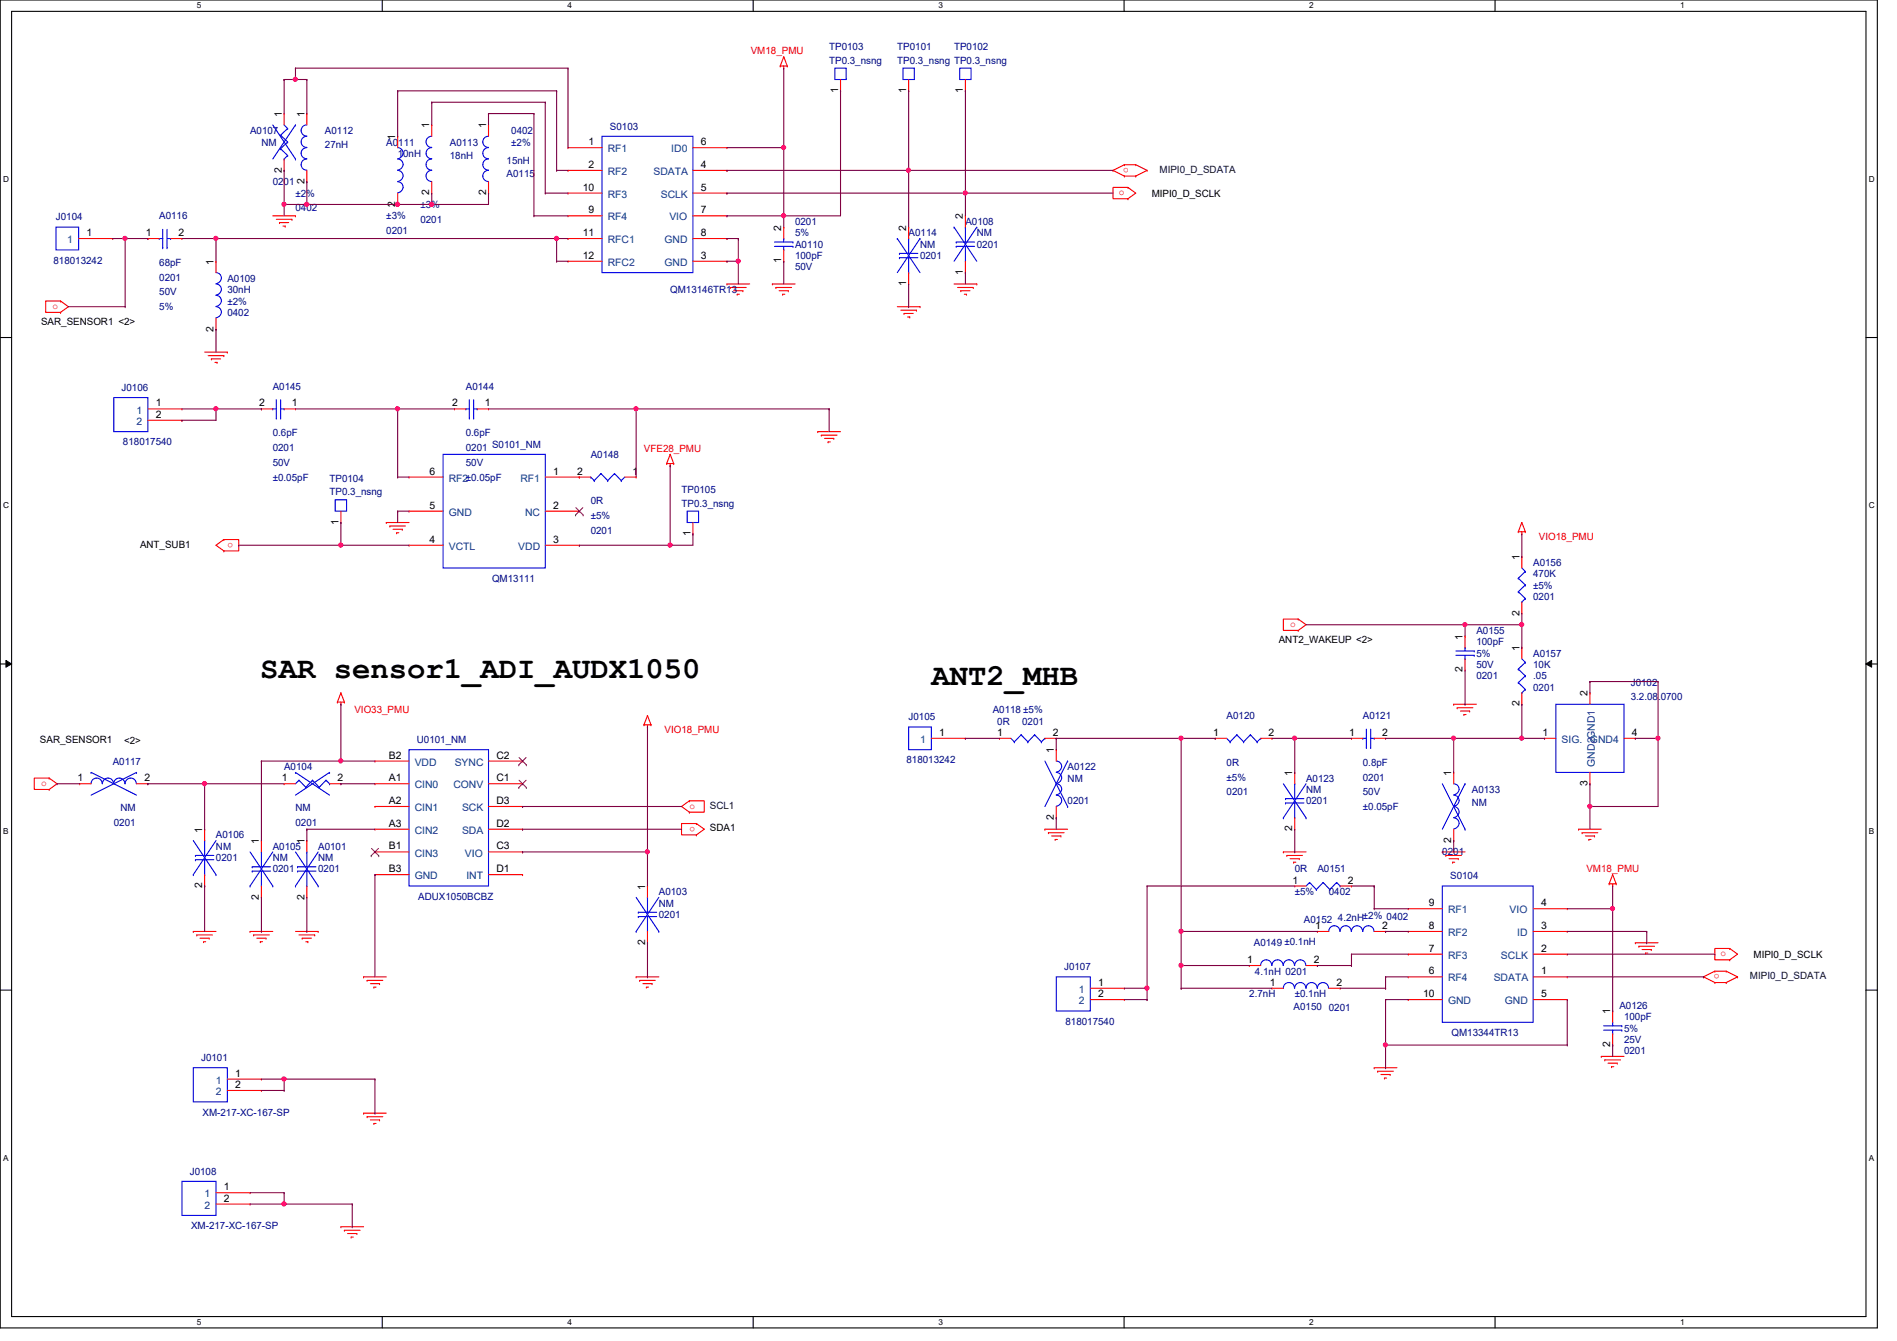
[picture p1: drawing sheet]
<svg xmlns="http://www.w3.org/2000/svg" width="297mm" height="210mm" viewBox="0 0 297 210" stroke-linecap="round" stroke-linejoin="round" font-family="sans-serif">
<defs><g id="words">
<g font-size="4.8">
<text x="40.8" y="106.1">SAR sensor1_ADI_AUDX1050</text>
<text x="145.8" y="107.1">ANT2_MHB</text>
</g>
<g font-size="1.6" fill="#f00">
<text x="117.6" y="8.4">VM18_PMU</text>
<text x="176.8" y="26.2" transform="rotate(180 176.8 26.2)">o</text>
<text x="175.2" y="30.6">o</text>
<text x="8.2" y="48.3">o</text>
<text x="100.8" y="70.8">VFE28_PMU</text>
<text x="36.5" y="84.9" transform="rotate(180 36.5 84.9)">o</text>
<text x="241" y="84.5">VIO18_PMU</text>
<text x="202" y="98.1">o</text>
<text x="55.5" y="111.7">VIO33_PMU</text>
<text x="104.1" y="114.7">VIO18_PMU</text>
<text x="6.4" y="123">o</text>
<text x="107.9" y="126.6">o</text>
<text x="108.8" y="129.4" transform="rotate(180 108.8 129.4)">o</text>
<text x="248.4" y="136.6">VM18_PMU</text>
<text x="269.4" y="149.7">o</text>
<text x="269.2" y="152.5" transform="rotate(180 269.2 152.5)">o</text>
</g>
<g font-size="1.6" fill="#000080">
<text x="129.8" y="7.8">TP0103</text>
<text x="129.8" y="10">TP0.3_nsng</text>
<text x="140.5" y="7.8">TP0101</text>
<text x="140.5" y="10">TP0.3_nsng TP0.3_nsng</text>
<text x="149.4" y="7.8">TP0102</text>
<text x="39.2" y="21">A0107</text>
<text x="40.9" y="22.8">NM</text>
<text x="50.9" y="21">A0112</text>
<text x="50.9" y="23.1">27nH</text>
<text x="60.5" y="22.8">A0111</text>
<text x="70.4" y="22.8">A0113</text>
<text x="80" y="22.8">±2%</text>
<text x="80" y="21">0402</text>
<text x="95.5" y="20.3">S0103</text>
<text x="42.7" y="29">0201</text>
<text x="62.3" y="24.6">10nH</text>
<text x="70.4" y="24.9">18nH</text>
<text x="79.3" y="27.8">A0115</text>
<text x="79.3" y="25.6">15nH</text>
<text x="8.8" y="34.5">J0104</text>
<text x="24.9" y="34.3">A0116</text>
<text x="46.3" y="30.8">±2%</text>
<text x="46.3" y="33.1">0402</text>
<text x="60.5" y="34.3">±3%</text>
<text x="65.8" y="32.6">±3%</text>
<text x="65.8" y="34.9">0201</text>
<text x="124.5" y="35.2">0201</text>
<text x="151.2" y="35.2">A0108</text>
<text x="8.4" y="41.3">818013242</text>
<text x="24.9" y="41.6">68pF</text>
<text x="60.5" y="36.7">0201</text>
<text x="124.5" y="38.8">A0110</text>
<text x="124.5" y="40.6">100pF</text>
<text x="124.5" y="37">5%</text>
<text x="142.3" y="37">A0114</text>
<text x="144.1" y="38.8">NM</text>
<text x="144.1" y="40.6">0201</text>
<text x="152.9" y="37">NM</text>
<text x="152.9" y="38.8">0201</text>
<text x="24.9" y="43.9">0201</text>
<text x="24.9" y="46.2">50V</text>
<text x="35.6" y="44.1">A0109</text>
<text x="35.6" y="45.9">30nH</text>
<text x="35.6" y="47.7">±2%</text>
<text x="104.9" y="45.9">QM13146TR13</text>
<text x="124.5" y="42.3">50V</text>
<text x="24.9" y="48.6">5%</text>
<text x="35.6" y="49.4">0402</text>
<text x="19" y="61.2">J0106</text>
<text x="42.7" y="61">A0145</text>
<text x="72.9" y="61">A0144</text>
<text x="19.3" y="69.7">818017540</text>
<text x="42.7" y="68.3">0.6pF</text>
<text x="42.7" y="70.6">0201</text>
<text x="72.9" y="68.3">0.6pF</text>
<text x="72.9" y="70.6">0201</text>
<text x="77" y="70.1">S0101_NM</text>
<text x="92.5" y="71.7">A0148</text>
<text x="42.7" y="72.9">50V</text>
<text x="42.7" y="75.2">±0.05pF</text>
<text x="51.6" y="75.4">TP0104</text>
<text x="51.6" y="77.6">TP0.3_nsng</text>
<text x="72.9" y="72.9">50V</text>
<text x="106.7" y="77.2">TP0105</text>
<text x="92.5" y="79">0R</text>
<text x="92.5" y="81.3">±5%</text>
<text x="92.5" y="83.6">0201</text>
<text x="106.7" y="79.3">TP0.3_nsng</text>
<text x="240.1" y="88.6">A0156</text>
<text x="77" y="91.1">QM13111</text>
<text x="240.1" y="90.3">470K</text>
<text x="240.1" y="92.1">±5%</text>
<text x="240.1" y="93.9">0201</text>
<text x="231.2" y="99.2">A0155</text>
<text x="231.2" y="101">100pF</text>
<text x="231.2" y="106.3">0201</text>
<text x="231.2" y="104.6">50V</text>
<text x="231.2" y="102.8">5%</text>
<text x="240.1" y="102.8">A0157</text>
<text x="240.1" y="104.6">10K</text>
<text x="240.1" y="106.3">.05</text>
<text x="255.4" y="107.4">J0102</text>
<text x="142.3" y="112.7">J0105</text>
<text x="155.4" y="111.7">A0118 ±5%</text>
<text x="156.2" y="113.5">0R</text>
<text x="160.1" y="113.5">0201</text>
<text x="192.1" y="112.6">A0120</text>
<text x="213.4" y="112.6">A0121</text>
<text x="240.1" y="108.1">0201</text>
<text x="255.4" y="109.6">3.2.08.0700</text>
<text x="17.6" y="119.7">A0117</text>
<text x="65.3" y="116.3">U0101_NM</text>
<text x="141.9" y="119.5">818013242</text>
<text x="192.1" y="119.8">0R</text>
<text x="213.4" y="119.8">0.8pF</text>
<text x="44.5" y="120.6">A0104</text>
<text x="167.2" y="120.6">A0122</text>
<text x="167.2" y="122.3">NM</text>
<text x="167.2" y="125.9">0201</text>
<text x="192.1" y="122.2">±5%</text>
<text x="192.1" y="124.5">0201</text>
<text x="204.5" y="122.3">A0123</text>
<text x="204.5" y="124.1">NM</text>
<text x="204.5" y="125.9">0201</text>
<text x="213.4" y="122.2">0201</text>
<text x="213.4" y="124.5">50V</text>
<text x="230.5" y="124.1">A0133</text>
<text x="17.8" y="129.3">0201</text>
<text x="18.9" y="127">NM</text>
<text x="33.8" y="131.2">A0106</text>
<text x="46.3" y="127">NM</text>
<text x="46.3" y="129.3">0201</text>
<text x="213.4" y="126.8">±0.05pF</text>
<text x="230.5" y="126.2">NM</text>
<text x="33.8" y="133">NM</text>
<text x="33.8" y="134.8">0201</text>
<text x="42.7" y="133">A0105</text>
<text x="42.7" y="134.8">NM</text>
<text x="42.7" y="136.6">0201</text>
<text x="49.8" y="133">A0101</text>
<text x="49.8" y="134.8">NM</text>
<text x="49.8" y="136.6">0201</text>
<text x="202.7" y="136.6">0R</text>
<text x="206.3" y="136.6">A0151</text>
<text x="225.8" y="133.9">0201</text>
<text x="227.1" y="137.6">S0104</text>
<text x="65.5" y="140.8">ADUX1050BCBZ</text>
<text x="103.2" y="140.1">A0103</text>
<text x="103.2" y="141.9">NM</text>
<text x="103.2" y="143.7">0201</text>
<text x="202.7" y="140.1">±5%</text>
<text x="208.1" y="140.1">0402</text>
<text x="196.3" y="148.1">A0149 ±0.1nH</text>
<text x="204.2" y="144.4">A0152</text>
<text x="209.5" y="144.2">4.2nH±2% 0402</text>
<text x="166.6" y="151.8">J0107</text>
<text x="196.5" y="152.6">4.1nH 0201</text>
<text x="166.8" y="160.4">818017540</text>
<text x="195.6" y="156.1">2.7nH</text>
<text x="202.6" y="158.1">A0150</text>
<text x="202.7" y="156.1">±0.1nH</text>
<text x="208.1" y="158.2">0201</text>
<text x="253.6" y="157.9">A0126</text>
<text x="254.3" y="159.7">100pF</text>
<text x="254.3" y="161.5">5%</text>
<text x="31.5" y="166.1">J0101</text>
<text x="227.3" y="162.2">QM13344TR13</text>
<text x="254.3" y="165">0201</text>
<text x="254.3" y="163.2">25V</text>
<text x="31.7" y="174.6">XM-217-XC-167-SP</text>
<text x="29.7" y="183.9">J0108</text>
<text x="29.9" y="192.4">XM-217-XC-167-SP</text>
</g>
<g font-size="1.6">
<text x="131.2" y="14.6" transform="rotate(-90 131.2 14.6)">1</text>
<text x="141.9" y="14.6" transform="rotate(-90 141.9 14.6)">1</text>
<text x="150.8" y="14.6" transform="rotate(-90 150.8 14.6)">1</text>
<text x="44.1" y="18.3" transform="rotate(-90 44.1 18.3)">1</text>
<text x="47.7" y="18.3" transform="rotate(-90 47.7 18.3)">1</text>
<text x="61.9" y="21.9" transform="rotate(-90 61.9 21.9)">1</text>
<text x="67.2" y="20.1" transform="rotate(-90 67.2 20.1)">1</text>
<text x="76.1" y="20.1" transform="rotate(-90 76.1 20.1)">1</text>
<text x="92.2" y="22.7">1</text>
<text x="109.7" y="22.7">6</text>
<text x="44.1" y="27" transform="rotate(-90 44.1 27)">2</text>
<text x="47.7" y="28.8" transform="rotate(-90 47.7 28.8)">2</text>
<text x="91.3" y="29.8">10</text>
<text x="92.2" y="26.3">2</text>
<text x="109.7" y="26.3">4</text>
<text x="109.7" y="29.8">5</text>
<text x="61.9" y="32.3" transform="rotate(-90 61.9 32.3)">2</text>
<text x="67.2" y="30.6" transform="rotate(-90 67.2 30.6)">2</text>
<text x="76.1" y="30.6" transform="rotate(-90 76.1 30.6)">2</text>
<text x="92.2" y="33.4">9</text>
<text x="109.7" y="33.4">7</text>
<text x="150.8" y="34.3" transform="rotate(-90 150.8 34.3)">2</text>
<text x="180.3" y="30.8">MIPI0_D_SCLK</text>
<text x="13.5" y="37">1</text>
<text x="22.8" y="37">1</text>
<text x="27.9" y="37">2</text>
<text x="33.4" y="41.4" transform="rotate(-90 33.4 41.4)">1</text>
<text x="91.3" y="37">11</text>
<text x="91.3" y="40.5">12</text>
<text x="109.7" y="40.5">3</text>
<text x="109.7" y="37">8</text>
<text x="122.3" y="41.2" transform="rotate(-90 122.3 41.2)">1</text>
<text x="122.3" y="36.1" transform="rotate(-90 122.3 36.1)">2</text>
<text x="141.9" y="36.1" transform="rotate(-90 141.9 36.1)">2</text>
<text x="141.9" y="44.8" transform="rotate(-90 141.9 44.8)">1</text>
<text x="150.8" y="43" transform="rotate(-90 150.8 43)">1</text>
<text x="6.4" y="50.9">SAR_SENSOR1 &lt;2&gt;</text>
<text x="33.4" y="51.9" transform="rotate(-90 33.4 51.9)">2</text>
<text x="24.4" y="63.6">1</text>
<text x="24.4" y="65.4">2</text>
<text x="40.6" y="63.6">2</text>
<text x="45.7" y="63.6">1</text>
<text x="70.8" y="63.6">2</text>
<text x="75.9" y="63.6">1</text>
<text x="67.3" y="74.3">6</text>
<text x="86.6" y="74.3">1</text>
<text x="90.4" y="74.3">2</text>
<text x="99.1" y="74.3">1</text>
<text x="53" y="82.1" transform="rotate(-90 53 82.1)">1</text>
<text x="67.3" y="79.6">5</text>
<text x="86.6" y="79.6">2</text>
<text x="108.1" y="83.9" transform="rotate(-90 108.1 83.9)">1</text>
<text x="21.9" y="85.7">ANT_SUB1</text>
<text x="67.3" y="85">4</text>
<text x="86.6" y="85">3</text>
<text x="237.9" y="87.7" transform="rotate(-90 237.9 87.7)">1</text>
<text x="200.2" y="100.7">ANT2_WAKEUP &lt;2&gt;</text>
<text x="229" y="100.1" transform="rotate(-90 229 100.1)">1</text>
<text x="237.9" y="101.9" transform="rotate(-90 237.9 101.9)">1</text>
<text x="237.9" y="96.4" transform="rotate(-90 237.9 96.4)">2</text>
<text x="229" y="105.2" transform="rotate(-90 229 105.2)">2</text>
<text x="237.9" y="110.6" transform="rotate(-90 237.9 110.6)">2</text>
<text x="248.6" y="109" transform="rotate(-90 248.6 109)">2</text>
<text x="6.3" y="116.3">SAR_SENSOR1</text>
<text x="19.4" y="116.5">&lt;2&gt;</text>
<text x="60.9" y="118.7">B2</text>
<text x="77.7" y="118.7">C2</text>
<text x="147.1" y="115.2">1</text>
<text x="156.2" y="115.2">1</text>
<text x="164.8" y="115.2">2</text>
<text x="165" y="117.9" transform="rotate(-90 165 117.9)">1</text>
<text x="189.9" y="115.2">1</text>
<text x="198.6" y="115.2">2</text>
<text x="211.3" y="115.2">1</text>
<text x="216.4" y="115.2">2</text>
<text x="241.5" y="115.2">1</text>
<text x="255.5" y="115.2">4</text>
<text x="12.1" y="122.3">1</text>
<text x="22.6" y="122.3">2</text>
<text x="44.2" y="122.3">1</text>
<text x="52.8" y="122.3">2</text>
<text x="60.9" y="122.3">A1</text>
<text x="60.9" y="125.9">A2</text>
<text x="77.7" y="122.3">C1</text>
<text x="77.7" y="125.9">D3</text>
<text x="202.4" y="121.5" transform="rotate(-90 202.4 121.5)">1</text>
<text x="227.2" y="121.5" transform="rotate(-90 227.2 121.5)">1</text>
<text x="248.6" y="123" transform="rotate(-90 248.6 123)">3</text>
<text x="31.7" y="130.3" transform="rotate(-90 31.7 130.3)">1</text>
<text x="60.9" y="129.4">A3</text>
<text x="77.7" y="129.4">D2</text>
<text x="111.2" y="130">SDA1</text>
<text x="165" y="128.4" transform="rotate(-90 165 128.4)">2</text>
<text x="202.4" y="130.1" transform="rotate(-90 202.4 130.1)">2</text>
<text x="227.2" y="131.9" transform="rotate(-90 227.2 131.9)">2</text>
<text x="40.6" y="132.1" transform="rotate(-90 40.6 132.1)">1</text>
<text x="47.7" y="132.1" transform="rotate(-90 47.7 132.1)">1</text>
<text x="60.9" y="133">B1</text>
<text x="60.9" y="136.5">B3</text>
<text x="77.7" y="133">C3</text>
<text x="77.7" y="136.5">D1</text>
<text x="31.7" y="139" transform="rotate(-90 31.7 139)">2</text>
<text x="40.6" y="140.8" transform="rotate(-90 40.6 140.8)">2</text>
<text x="47.7" y="140.8" transform="rotate(-90 47.7 140.8)">2</text>
<text x="101" y="139.2" transform="rotate(-90 101 139.2)">1</text>
<text x="202.4" y="138.3">1</text>
<text x="211.1" y="138.3">2</text>
<text x="223.7" y="141.9">9</text>
<text x="241.3" y="141.9">4</text>
<text x="101" y="147.9" transform="rotate(-90 101 147.9)">2</text>
<text x="205.9" y="145.4">1</text>
<text x="216.4" y="145.4">2</text>
<text x="223.7" y="149">7</text>
<text x="223.7" y="145.4">8</text>
<text x="241.3" y="149">2</text>
<text x="241.3" y="145.4">3</text>
<text x="274.6" y="149.9">MIPI0_D_SCLK</text>
<text x="172" y="154.3">1</text>
<text x="195.3" y="150.7">1</text>
<text x="198.8" y="154.3">1</text>
<text x="205.7" y="150.7">2</text>
<text x="209.3" y="154.3">2</text>
<text x="223.7" y="152.5">6</text>
<text x="241.3" y="152.5">1</text>
<text x="172" y="156.1">2</text>
<text x="222.8" y="156.1">10</text>
<text x="241.3" y="156.1">5</text>
<text x="252.1" y="158.8" transform="rotate(-90 252.1 158.8)">1</text>
<text x="252.1" y="163.9" transform="rotate(-90 252.1 163.9)">2</text>
<text x="36.8" y="168.5">1</text>
<text x="36.8" y="170.3">2</text>
<text x="35" y="186.3">1</text>
<text x="35" y="188.1">2</text>
</g>
<g font-size="1.6" fill="#004080">
<text x="95.2" y="23.8">RF1</text>
<text x="105.1" y="23.8">ID0</text>
<text x="95.2" y="27.4">RF2</text>
<text x="102.3" y="27.4">SDATA</text>
<text x="95.2" y="30.9">RF3</text>
<text x="95.2" y="34.5">RF4</text>
<text x="103.5" y="30.9">SCLK</text>
<text x="104.8" y="34.5">VIO</text>
<text x="10.5" y="38.1">1</text>
<text x="95.2" y="38.1">RFC1</text>
<text x="95.2" y="41.6">RFC2</text>
<text x="104.1" y="41.6">GND</text>
<text x="104.1" y="38.1">GND</text>
<text x="21.4" y="64.7">1</text>
<text x="21.4" y="66.5">2</text>
<text x="70.3" y="75.4">RF2±0.05pF</text>
<text x="81.5" y="75.4">RF1</text>
<text x="70.3" y="80.7">GND</text>
<text x="82.2" y="80.7">NC</text>
<text x="70.3" y="86.1">VCTL</text>
<text x="81.1" y="86.1">VDD</text>
<text x="64.9" y="119.8">VDD</text>
<text x="71.2" y="119.8">SYNC</text>
<text x="144.1" y="116.3">1</text>
<text x="244.5" y="116.3">SIG.</text>
<text x="249" y="116.3">GND4</text>
<text x="64.9" y="123.4">CIN0</text>
<text x="71" y="123.4">CONV</text>
<text x="249.7" y="120" transform="rotate(-90 249.7 120)">GND2GND1</text>
<text x="64.9" y="127">CIN1</text>
<text x="64.9" y="130.5">CIN2</text>
<text x="72.3" y="130.5">SDA</text>
<text x="72.3" y="127">SCK</text>
<text x="64.9" y="134.1">CIN3</text>
<text x="64.9" y="137.6">GND</text>
<text x="72.8" y="134.1">VIO</text>
<text x="73" y="137.6">INT</text>
<text x="226.7" y="143">RF1</text>
<text x="236.4" y="143">VIO</text>
<text x="226.7" y="146.5">RF2</text>
<text x="237.6" y="146.5">ID</text>
<text x="168.9" y="155.4">1</text>
<text x="226.7" y="153.6">RF4</text>
<text x="226.7" y="150.1">RF3</text>
<text x="233.9" y="153.6">SDATA</text>
<text x="235" y="150.1">SCLK</text>
<text x="168.9" y="157.2">2</text>
<text x="226.7" y="157.2">GND</text>
<text x="235.6" y="157.2">GND</text>
<text x="33.8" y="169.6">1</text>
<text x="33.8" y="171.4">2</text>
<text x="32" y="187.4">1</text>
<text x="32" y="189.2">2</text>
</g>
<g font-size="1.6" fill="#000040">
<text x="181.6" y="27.1">MIPI0_D_SDATA</text>
<text x="111.2" y="126.6">SCL1</text>
<text x="274" y="153.3">MIPI0_D_SDATA</text>
</g>
<g font-size="1.3">
<text x="30.8" y="1.3">5</text>
<text x="88.9" y="1.3">4</text>
<text x="146.9" y="1.3">3</text>
<text x="205" y="1.3">2</text>
<text x="263.1" y="1.3">1</text>
<text x=".5" y="28.4">D</text>
<text x="292.6" y="28.4">D</text>
<text x=".5" y="79.5">C</text>
<text x="292.6" y="79.5">C</text>
<text x=".5" y="130.6">B</text>
<text x="292.6" y="130.6">B</text>
<text x=".5" y="181.7">A</text>
<text x="292.6" y="181.7">A</text>
<text x="30.8" y="207.4">5</text>
<text x="88.9" y="207.4">4</text>
<text x="146.9" y="207.4">3</text>
<text x="205" y="207.4">2</text>
<text x="263.1" y="207.4">1</text>
</g>
</g></defs>
<path d="M0 0h294v207.9h-294zM1.8 1.8h290.4v204.3h-290.4z" fill="none" stroke="#000" stroke-width=".17"/>
<g fill="#fff">
<path d="M30.8 .2h.7v1.4h-.7z"/>
<path d="M30.8 206.2h.7v1.4h-.7z"/>
</g>
<path d="M59.9 0v1.8M59.9 206.1v1.8" fill="none" stroke="#000" stroke-width=".17"/>
<g fill="#fff">
<path d="M88.9 .2h.6v1.4h-.6z"/>
<path d="M88.9 206.2h.6v1.4h-.6z"/>
</g>
<path d="M117.9 0v1.8M117.9 206.1v1.8" fill="none" stroke="#000" stroke-width=".17"/>
<g fill="#fff">
<path d="M146.9 .2h.7v1.4h-.7z"/>
<path d="M146.9 206.2h.7v1.4h-.7z"/>
</g>
<path d="M176 0v1.8M176 206.1v1.8" fill="none" stroke="#000" stroke-width=".17"/>
<g fill="#fff">
<path d="M205 .2h.7v1.4h-.7z"/>
<path d="M205 206.2h.7v1.4h-.7z"/>
</g>
<path d="M234.1 0v1.8M234.1 206.1v1.8" fill="none" stroke="#000" stroke-width=".17"/>
<g fill="#fff">
<path d="M263.1 .2h.7v1.4h-.7z"/>
<path d="M263.1 206.2h.7v1.4h-.7z"/>
<path d="M.5 27.3h.9v1.4h-.9z"/>
<path d="M292.6 27.3h.9v1.4h-.9z"/>
<path d="M.5 78.4h.9v1.4h-.9z"/>
<path d="M292.6 78.4h.9v1.4h-.9z"/>
</g>
<path d="M0 52.8h1.8M292.2 52.8h1.8" fill="none" stroke="#000" stroke-width=".17"/>
<g fill="#fff">
<path d="M.5 129.5h.8v1.4h-.8z"/>
<path d="M292.6 129.5h.9v1.4h-.9z"/>
</g>
<path d="M0 103.9h1.8M292.2 103.9h1.8" fill="none" stroke="#000" stroke-width=".17"/>
<path d="M.9 103.4l.9 .5-.9 .5zM292.2 103.9l.9-.5v1z" fill="#000"/>
<path d="M.9 103.4l.9 .5-.9 .5zM292.2 103.9l.9-.5v1z" fill="none" stroke="#000" stroke-width=".16"/>
<g fill="#fff">
<path d="M.5 180.5h.8v1.4h-.8z"/>
<path d="M292.6 180.5h.9v1.4h-.9z"/>
</g>
<path d="M0 155h1.8M292.2 155h1.8" fill="none" stroke="#000" stroke-width=".17"/>
<g fill="none" stroke="#f00" stroke-width=".17">
<path d="M44.5 17.8h.1M44.5 17.8v1.8M48 17.8h.1M48 17.8v1.8M67.6 19.6h.1M67.6 19.6v1.7M76.5 19.6h.1M76.5 19.6v1.7M122.2 10.3h.1M122.2 10.3h1.1M122.7 10.7h.1M122.7 8.9h.1"/>
<path d="M122.7 10.3v.4M122.7 8.9l.6 1.4M122.7 8.9l-.5 1.4M123.3 10.3h.1M131.6 14.2h.1M131.6 12.4v1.8M142.3 14.2h.1M142.3 12.4v1.8M151.2 14.2h.1M151.2 12.4v1.8M12.3 37.3h5.3M17.6 37.3h.1"/>
<path d="M23.2 37.3h.1M23.2 37.3h1.7M26.7 37.3h1.8M28.5 37.3h.1M42.7 33.8h3.6M43.3 34.3h2.4M43.8 34.8h.1M43.8 34.8h1.4M44.3 35.4h.4M44.5 26.7h.1M44.5 24.9v1.8M44.7 35.4h.1"/>
<path d="M45.7 34.3h.1M46.3 33.8h.1M48 28.4h.1M48 26.7v1.7M62.3 21.3h.1M62.3 32h.1M62.3 21.3v1.8M62.3 30.2v1.8M67.6 30.2h.1M67.6 28.4v1.8M76.5 30.2h.1M76.5 28.4v1.8"/>
<path d="M88.9 23.1h.1M88.9 26.7h.1M88.9 30.2h.1M88.9 33.8h.1M88.9 37.3h.1M88.9 33.8h5.4M88.9 37.3h5.4M88.9 23.1h5.4M88.9 26.7h5.4M88.9 30.2h5.4M108.5 33.8h5.3M108.5 37.3h5.3"/>
<path d="M108.5 23.1h5.3M108.5 26.7h5.3M108.5 30.2h5.3M113.8 26.7h.1M113.8 30.2h.1M113.8 23.1h.1M113.8 33.8h.1M113.8 37.3h.1M122.7 35.6h.1M122.7 35.6v1.7M122.7 39.1v1.8M142.3 35.6h.1"/>
<path d="M142.3 35.6v1.7M151.2 33.8h.1M151.2 33.8v1.8M174.3 26.7h.1M174.3 26.7l1.8 .9M176.1 27.6h.1M176.1 25.8h.1M176.1 27.6h1.7M176.1 25.8h1.7M176.1 25.8l-1.8 .9M176.6 29.3h.1M176.6 31.1h.1"/>
<path d="M176.6 29.3h-2.3v1.8h2.3M176.6 29.3l1.2 .9-1.2 .9M177.8 27.6h.1M177.8 25.8h.1M177.8 25.8l1.8 .9M179.6 26.7h.1M179.6 26.7l-1.8 .9M9.5 47.1h.1M9.5 48.9h.1M9.5 47.1h-2.3v1.8h2.3M9.5 47.1l1.2 .9-1.2 .9M32 55.1h3.6"/>
<path d="M32.6 55.7h2.4M33.1 56.2h.1M33.1 56.2h1.4M33.7 56.7h.3M33.8 40.9h.1M33.8 51.6h.1M33.8 40.9v1.8M33.8 49.8v1.8M34 56.7h.1M35 55.7h.1M35.6 55.1h.1M88.9 40.9h.1"/>
<path d="M88.9 40.9h5.4M108.5 40.9h5.3M113.8 44.4h.1M113.8 40.9h.1M113.8 44.4h3.6M114.4 45h.1M114.4 45h2.4M114.9 45.5h1.4M115.4 46.1h.1M115.4 46.1h.4M116.3 45.5h.1M120.9 44.4h.1"/>
<path d="M120.9 44.4h3.6M121.5 45h.1M121.5 45h2.4M122 45.5h1.4M122.6 46.1h.1M122.6 46.1h.3M122.7 40.9h.1M123.4 45.5h.1M140.5 48h3.6M141.1 48.6h2.4M141.6 49.1h.1M141.6 49.1h1.4"/>
<path d="M142.1 49.6h.3M142.3 44.4h.1M142.3 42.7v1.7M142.4 49.6h.1M143.5 48.6h.1M144.1 48h.1M149.4 44.4h3.5M149.9 45h2.5M150.4 45.5h.1M150.4 45.5h1.5M151 46.1h.3M151.2 42.7h.1"/>
<path d="M151.2 40.9v1.8M151.3 46.1h.1M152.4 45h.1M152.9 44.4h.1M23.2 64h5.3M23.2 65.8h5.3M28.5 64h.1M28.5 65.8h.1M40.9 64h.1M40.9 64h1.8M44.5 64h1.8M46.3 64h.1"/>
<path d="M64 74.7h.1M64 74.7h5.4M71.2 64h.1M71.2 64h1.7M74.7 64h1.8M76.5 64h.1M85.4 74.7h7.1M90.7 74.7h.1M97.8 74.7h1.8M99.6 74.7h.1M104.4 72.6h.1M104.4 72.6h1.1"/>
<path d="M104.9 72.9h.1M104.9 71.1h.1M104.9 72.6v.3M104.9 71.1l.6 1.5M104.9 71.1l-.5 1.5M105.5 72.6h.1M128.1 67.6h.1M128.1 67.6h3.5M128.6 68.1h.1M128.6 68.1h2.5M129.1 68.6h1.5M129.7 69.2h.1"/>
<path d="M129.7 69.2h.3M130.6 68.6h.1M35 86.2h.1M35 84.5h.1M35 84.5h2.4v1.7h-2.4M35 84.5l-1.2 .8 1.2 .9M53.4 81.8h.1M53.4 80v1.8M60.5 81.8h.1M60.5 81.8h3.5M61 82.3h.1M61 82.3h2.5"/>
<path d="M61.5 82.8h1.5M62.1 83.4h.1M62.1 83.4h.3M63 82.8h.1M64 85.3h.1M64 80h.1M64 80h5.4M64 85.3h5.4M85.4 80h5.3M85.4 85.3h5.3M90.7 80h.1M90.7 85.3h.1"/>
<path d="M108.5 83.6h.1M108.5 81.8v1.8M203.3 96.9h.1M203.3 98.7h.1M203.3 96.9h-2.3v1.8h2.3M203.3 96.9l1.2 .9-1.2 .9M229.4 99.6h.1M229.4 99.6v1.7M237.7 83.2h.1M237.7 83.2h1.1M238.3 83.6h.1M238.3 81.8h.1"/>
<path d="M238.3 87.1h.1M238.3 96h.1M238.3 83.2v.4M238.3 87.1v1.8M238.3 94.2v1.8M238.3 81.8l.5 1.4M238.3 81.8l-.6 1.4M238.8 83.2h.1M52.8 109.9h.1M52.8 109.9h1.1M53.4 110.2h.1M53.4 108.5h.1"/>
<path d="M53.4 109.9v.3M53.4 108.5l-.6 1.4M53.4 108.5l.5 1.4M53.9 109.9h.1M58.7 119.1h.1M58.7 119.1h5.3M76.5 119.1h5.3M81.8 119.1h.1M100.8 113.5h.1M100.8 113.5h1.1M101.4 113.8h.1M101.4 112h.1"/>
<path d="M101.4 113.5v.3M101.4 112l.5 1.5M101.4 112l-.6 1.5M101.9 113.5h.1M145.8 115.6h5.4M151.2 115.6h.1M156.5 115.6h.1M156.5 115.6h1.8M163.6 115.6h1.8M165.4 117.3h.1M165.4 115.6h.1M165.4 117.3v1.8"/>
<path d="M190.3 115.6h.1M190.3 115.6h1.8M197.4 115.6h1.8M199.2 115.6h.1M211.6 115.6h.1M211.6 115.6h1.8M215.2 115.6h1.8M217 115.6h.1M227.6 110.2h.1M227.6 110.2h3.6M228.2 110.8h.1M228.2 110.8h2.4"/>
<path d="M228.7 111.3h1.4M229.2 111.8h.1M229.2 111.8h.4M229.4 104.9h.1M229.4 103.1v1.8M230.1 111.3h.1M238.3 101.3h.1M238.3 110.2h.1M238.3 101.3v1.8M238.3 108.5v1.7M241.8 115.6h.1M241.8 115.6h1.8"/>
<path d="M249 108.5h.1M249 108.5v1.7M254.3 115.6h1.8M256.1 115.6h.1M7.7 121.8h.1M7.7 123.6h.1M7.7 121.8h-2.3v1.8h2.3M7.7 121.8l1.2 .9-1.2 .9M12.5 122.7h.1M12.5 122.7h1.8M21.4 122.7h1.8M23.2 122.7h.1"/>
<path d="M32 129.8h.1M32 138.7h.1M32 129.8v1.8M32 136.9v1.8M40.9 131.6h.1M40.9 131.6v1.7M40.9 138.7v1.8M44.5 122.7h.1M44.5 122.7h1.8M48 131.6h.1M48 131.6v1.7M48 138.7v1.8"/>
<path d="M51.6 122.7h1.8M53.4 122.7h.1M58.7 122.7h.1M58.7 126.2h.1M58.7 129.8h.1M58.7 133.3h.1M58.7 136.9h.1M58.7 129.8h5.3M58.7 133.3h5.3M58.7 122.7h5.3M58.7 126.2h5.3M58.7 136.9h5.3"/>
<path d="M76.5 129.8h5.3M76.5 133.3h5.3M76.5 122.7h5.3M76.5 126.2h5.3M76.5 136.9h5.3M81.8 122.7h.1M81.8 133.3h.1M81.8 136.9h.1M81.8 129.8h.1M81.8 126.2h.1M101.4 138.7h.1M101.4 138.7v1.8"/>
<path d="M107.9 125.3h.1M107.9 127.1h.1M107.9 125.3h2.4v1.8h-2.4M107.9 125.3l-1.2 .9 1.2 .9M109 130.7h.1M109 128.9h.1M109 128.9h-2.3v1.8h2.3M109 128.9l1.3 .9-1.3 .9M163.6 129.8h.1M163.6 129.8h3.6M164.2 130.3h.1M164.2 130.3h2.4"/>
<path d="M164.7 130.9h1.4M165.2 131.4h.1M165.2 131.4h.4M165.4 128h.1M165.4 126.2v1.8M166.1 130.9h.1M201 133.3h.1M201 133.3h3.5M201.5 133.9h.1M201.5 133.9h2.5M202 134.4h1.5M202.6 135h.1"/>
<path d="M202.6 135h.3M202.7 138.7h.1M202.7 120.9h.1M202.7 129.8h.1M202.7 138.7h1.8M202.7 120.9v1.8M202.7 128v1.8M203.5 134.4h.1M209.8 138.7h1.8M211.6 138.7h.1M225.8 133.3h.1M225.8 133.3h3.6"/>
<path d="M226.4 133.9h.1M226.4 133.9h2.5M226.9 134.4h1.4M227.5 135h.1M227.5 135h.3M227.6 120.9h.1M227.6 131.6h.1M227.6 120.9v1.8M227.6 129.8v1.8M228.3 134.4h.1M247.2 129.8h.1M247.2 129.8h3.5"/>
<path d="M247.7 130.3h.1M247.7 130.3h2.5M248.2 130.9h1.5M248.8 131.4h.1M248.8 131.4h.3M249 122.7h.1M249 120.9v1.8M249.7 130.9h.1M252 138.3h.1M252 138.3h1.1M252.5 138.7h.1M252.5 136.9h.1"/>
<path d="M252.5 138.3v.4M252.5 136.9l.6 1.4M252.5 136.9l-.5 1.4M253.1 138.3h.1M30.3 145.8h.1M30.3 145.8h3.5M30.8 146.3h.1M30.8 146.3h2.5M31.3 146.9h1.5M31.9 147.4h.1M31.9 147.4h.3M32.8 146.9h.1"/>
<path d="M39.2 145.8h.1M39.2 145.8h3.5M39.7 146.3h.1M39.7 146.3h2.5M40.2 146.9h1.5M40.8 147.4h.1M40.8 147.4h.3M40.9 140.5h.1M41.7 146.9h.1M46.3 145.8h3.5M46.8 146.3h2.5M47.3 146.9h.1"/>
<path d="M47.3 146.9h1.5M47.9 147.4h.3M48 140.5h.1M48.2 147.4h.1M49.3 146.3h.1M49.8 145.8h.1M56.9 152.9h.1M56.9 152.9h3.6M57.5 153.5h.1M57.5 153.5h2.4M58 154h1.4M58.5 154.5h.1"/>
<path d="M58.5 154.5h.4M59.4 154h.1M99.6 152.9h.1M99.6 152.9h3.6M100.2 153.5h.1M100.2 153.5h2.4M100.7 154h1.4M101.2 154.5h.1M101.2 154.5h.4M101.4 147.6h.1M101.4 145.8v1.8M102.1 154h.1"/>
<path d="M170.7 156.5h5.4M170.7 154.7h5.4M176.1 154.7h.1M176.1 156.5h.1M195.6 151.1h.1M195.6 151.1h1.8M199.2 154.7h.1M199.2 154.7h1.8M204.5 151.1h1.8M206.3 145.8h.1M206.3 151.1h.1M206.3 145.8h1.8"/>
<path d="M208.1 154.7h1.7M209.8 154.7h.1M215.2 145.8h1.8M217 145.8h.1M220.5 152.9h.1M220.5 149.4h.1M220.5 145.8h.1M220.5 142.2h.1M220.5 156.5h.1M220.5 145.8h5.3M220.5 152.9h5.3M220.5 149.4h5.3"/>
<path d="M220.5 156.5h5.3M220.5 142.2h5.3M240.1 145.8h5.3M240.1 152.9h5.3M240.1 149.4h5.3M240.1 156.5h5.3M240.1 142.2h5.3M245.4 152.9h.1M245.4 149.4h.1M245.4 156.5h.1M245.4 142.2h.1M245.4 145.8h.1"/>
<path d="M252.5 158.2h.1M252.5 158.2v1.8M256.1 147.6h.1M256.1 147.6h3.5M256.6 148.1h.1M256.6 148.1h2.5M257.1 148.6h1.5M257.7 149.2h.1M257.7 149.2h.3M258.6 148.6h.1M266.7 152.9h.1M266.7 152.9l1.8 .9"/>
<path d="M268.5 153.8h.1M268.5 152h.1M268.5 153.8h1.8M268.5 152h1.8M268.5 152l-1.8 .9M270.3 153.8h.1M270.3 152h.1M270.3 152l1.8 .9M270.8 148.5h.1M270.8 150.2h.1M270.8 148.5h-2.3v1.7h2.3M270.8 148.5l1.3 .9-1.3 .8"/>
<path d="M272.1 152.9h.1M272.1 152.9l-1.8 .9M35.6 168.9h5.3M35.6 170.7h5.3M40.9 168.9h.1M40.9 170.7h.1M56.9 174.2h.1M56.9 174.2h3.6M57.5 174.8h.1M57.5 174.8h2.4M58 175.3h1.4M58.5 175.9h.1"/>
<path d="M58.5 175.9h.4M59.4 175.3h.1M215.2 167.1h.1M215.2 167.1h3.5M215.7 167.7h.1M215.7 167.7h2.5M216.2 168.2h1.5M216.8 168.7h.1M216.8 168.7h.3M217.7 168.2h.1M250.7 165.4h.1M250.7 165.4h3.6"/>
<path d="M251.3 165.9h.1M251.3 165.9h2.4M251.8 166.4h1.4M252.3 167h.1M252.3 167h.4M252.5 163.6h.1M252.5 161.8v1.8M253.2 166.4h.1M33.8 186.7h5.4M33.8 188.5h5.4M39.2 186.7h.1M39.2 188.5h.1"/>
<path d="M53.4 192h.1M53.4 192h3.5M53.9 192.6h.1M53.9 192.6h2.5M54.4 193.1h1.5M55 193.6h.1M55 193.6h.3M55.9 193.1h.1"/>
</g>
<g fill="none" stroke="#00f" stroke-width=".17">
<path d="M42.7 19.6l3.6 5.3M44.5 19.6l.5 .5M46.3 19.6h.1M46.3 19.6l-3.6 5.3M48 19.6a.87 .87 0 0 0-.8 .8 .87 .87 0 0 0 .8 .9M130.7 10.7h1.8v1.7h-1.8zM141.4 10.7h1.8v1.7h-1.8zM150.3 10.7h1.8v1.7h-1.8zM8.8 35.6h3.5v3.5h-3.5zM24.9 37.3h.1M24.9 37.3h.6M25.5 38.8h.1"/>
<path d="M25.5 35.9v2.9M26.2 38.8h.1M26.2 35.9v2.9M26.2 37.3h.5M26.7 37.3h.1M43.9 21.2h.1M43.9 23.3h.1M43.9 21.2l1.1 1M43.9 23.3l1.1 1M44.5 24.9h.1M45 20.1h.1M45 22.2h.1"/>
<path d="M45 24.3h.1M45 20.1l-1.1 1.1M45 22.2l-1.1 1.1M45 24.3l-.5 .6M46.3 24.9h.1M48 21.3a.87 .87 0 0 0-.8 .9 .87 .87 0 0 0 .8 .9M48 23.1a.87 .87 0 0 0-.8 .9 .87 .87 0 0 0 .8 .8M48 24.9a.87 .87 0 0 0-.8 .9 .87 .87 0 0 0 .8 .8M62.3 23.1a.87 .87 0 0 1 .8 .9 .87 .87 0 0 1-.8 .8M62.3 24.9a.87 .87 0 0 1 .8 .9 .87 .87 0 0 1-.8 .8M62.3 26.7a.87 .87 0 0 1 .8 .8 .87 .87 0 0 1-.8 .9M62.3 28.4a.87 .87 0 0 1 .8 .9 .87 .87 0 0 1-.8 .9"/>
<path d="M67.6 21.3a.87 .87 0 0 0-.9 .9 .87 .87 0 0 0 .9 .9M67.6 23.1a.87 .87 0 0 0-.9 .9 .87 .87 0 0 0 .9 .8M67.6 24.9a.87 .87 0 0 0-.9 .9 .87 .87 0 0 0 .9 .8M67.6 26.7a.87 .87 0 0 0-.9 .8 .87 .87 0 0 0 .9 .9M76.5 21.3a.87 .87 0 0 0-.9 .9 .87 .87 0 0 0 .9 .9M76.5 23.1a.87 .87 0 0 0-.9 .9 .87 .87 0 0 0 .9 .8M76.5 24.9a.87 .87 0 0 0-.9 .9 .87 .87 0 0 0 .9 .8M76.5 26.7a.87 .87 0 0 0-.9 .8 .87 .87 0 0 0 .9 .9M94.3 21.3h14.2v21.4h-14.2zM121.3 38.6h2.9M121.3 37.9h2.9M122.7 39.1h.1"/>
<path d="M122.7 37.3h.1M122.7 37.3v.6M122.7 38.6v.5M124.2 38.6h.1M124.2 37.9h.1M140.5 37.3h.1M140.5 37.3l3.6 5.4M140.8 39.7h.1M140.8 39.7h2.9M142.3 37.3h.1M142.3 37.3v2.4M144.1 37.3h.1"/>
<path d="M144.1 37.3l-3.6 5.4M149.4 35.6h.1M149.4 35.6l3.5 5.3M149.7 38.6h.1M149.7 37.9h.1M149.7 38.6h2.9M149.7 37.9h2.9M151.2 35.6h.1M151.2 35.6v2.3M151.2 38.6v2.3M152.9 35.6h.1M152.9 35.6l-3.5 5.3"/>
<path d="M33.8 42.7a.87 .87 0 0 1 .9 .8 .87 .87 0 0 1-.9 .9M33.8 44.4a.87 .87 0 0 1 .9 .9 .87 .87 0 0 1-.9 .9M33.8 46.2a.87 .87 0 0 1 .9 .9 .87 .87 0 0 1-.9 .9M33.8 48a.87 .87 0 0 1 .9 .9 .87 .87 0 0 1-.9 .8M140.8 40.3h.1M140.8 40.3h2.9M142.3 42.7h.1M142.3 40.3v2.4M151.2 40.9h.1M17.8 62.2h5.4v5.4h-5.4zM42.7 64h.1M42.7 64h.6"/>
<path d="M43.3 65.4h.1M43.3 62.6v2.8M43.9 65.4h.1M43.9 62.6v2.8M43.9 64h.6M44.5 64h.1M52.5 78.2h1.8v1.8h-1.8zM69.4 71.1h16v17.8h-16zM72.9 64h.1M72.9 64h.6M73.5 65.4h.1M73.5 62.6v2.8"/>
<path d="M74.2 65.4h.1M74.2 64h.5M74.2 62.6v2.8M74.7 64h.1M92.5 74.7h.1M92.5 74.7l.5 .5M93 75.2h.1M94.1 74.1h.1M94.1 74.1l1.1 1.1M94.1 74.1l-1.1 1.1M95.2 75.2h.1M96.2 74.1h.1"/>
<path d="M96.2 74.1l1.1 1.1M96.2 74.1l-1 1.1M97.3 75.2h.1M97.8 74.7l-.5 .5M107.6 80h1.8v1.8h-1.8zM237.7 90.5h.1M237.7 92.6h.1M237.7 90.5l1.1 1.1M237.7 92.6l1.1 1.1M238.3 94.2h.1M238.3 88.9l.5 .6M238.8 89.5h.1"/>
<path d="M238.8 91.6h.1M238.8 93.7h.1M238.8 89.5l-1.1 1M238.8 91.6l-1.1 1M238.8 93.7l-.5 .5M64 117.3h12.5v21.4h-12.5zM142.3 113.8h3.5v3.5h-3.5zM158.3 115.6l.5 .5M158.8 116.1h.1M159.9 115h.1M159.9 115l-1.1 1.1M159.9 115l1 1.1"/>
<path d="M160.9 116.1h.1M162 115h.1M162 115l-1.1 1.1M162 115l1.1 1.1M163.1 116.1h.1M163.6 115.6h.1M163.6 119.1l3.6 7.1M163.6 115.6l-.5 .5M165.4 119.1a.87 .87 0 0 1 .8 .9 .87 .87 0 0 1-.8 .9M167.2 119.1h.1M167.2 119.1l-3.6 7.1M192.1 115.6l.5 .5"/>
<path d="M192.6 116.1h.1M193.7 115h.1M193.7 115l-1.1 1.1M193.7 115l1 1.1M194.7 116.1h.1M195.8 115h.1M195.8 115l-1.1 1.1M195.8 115l1 1.1M196.8 116.1h.1M197.4 115.6h.1M197.4 115.6l-.6 .5M213.4 115.6h.1"/>
<path d="M213.4 115.6h.5M213.9 117h.1M213.9 114.1v2.9M214.6 117h.1M214.6 114.1v2.9M214.6 115.6h.6M215.2 115.6h.1M228 101.9h2.8M228 102.6h2.8M229.4 101.3h.1M229.4 103.1h.1M229.4 101.3v.6"/>
<path d="M229.4 102.6v.5M230.8 101.9h.1M230.8 102.6h.1M237.7 104.7h.1M237.7 106.8h.1M237.7 104.7l1.1 1.1M237.7 106.8l1.1 1.1M238.3 108.5h.1M238.3 103.1l.5 .6M238.8 103.7h.1M238.8 105.8h.1M238.8 107.9h.1"/>
<path d="M238.8 103.7l-1.1 1M238.8 105.8l-1.1 1M238.8 107.9l-.5 .6M243.6 110.2h10.7v10.7h-10.7zM14.3 122.7a.87 .87 0 0 1 .8-.9 .87 .87 0 0 1 .9 .9M14.3 120.9h.1M14.3 120.9l7.1 3.6M16 122.7a.87 .87 0 0 1 .9-.9 .87 .87 0 0 1 .9 .9M17.8 122.7a.87 .87 0 0 1 .9-.9 .87 .87 0 0 1 .9 .9M19.6 122.7a.87 .87 0 0 1 .9-.9 .87 .87 0 0 1 .8 .9M21.4 120.9h.1M21.4 120.9l-7.1 3.6"/>
<path d="M30.3 136.9h.1M30.3 131.6l3.5 5.3M30.6 133.9h.1M30.6 134.6h.1M30.6 133.9h2.9M30.6 134.6h2.9M32 131.6h.1M32 136.9h.1M32 131.6v2.3M32 134.6v2.3M33.8 136.9h.1M33.8 131.6l-3.5 5.3"/>
<path d="M39.2 138.7h.1M39.2 133.3l3.5 5.4M39.5 135.7h.1M39.5 136.4h.1M39.5 135.7h2.9M39.5 136.4h2.9M40.9 133.3h.1M40.9 138.7h.1M40.9 133.3v2.4M40.9 136.4v2.3M42.7 138.7h.1M42.7 133.3l-3.5 5.4"/>
<path d="M46.3 138.7h.1M46.3 120.9h.1M46.3 133.3l3.5 5.4M46.3 120.9l5.3 3.6M46.6 135.7h.1M46.6 136.4h.1M46.6 135.7h2.9M46.6 136.4h2.9M46.8 122.1h.1M46.8 122.1l-.5 .6M46.8 122.1l1.1 1.1M47.9 123.2h.1"/>
<path d="M48 133.3h.1M48 138.7h.1M48 133.3v2.4M48 136.4v2.3M48.9 122.1h.1M48.9 122.1l-1 1.1M48.9 122.1l1.1 1.1M49.8 138.7h.1M49.8 133.3l-3.5 5.4M50 123.2h.1M51.1 122.1h.1M51.1 122.1l-1.1 1.1"/>
<path d="M51.1 122.1l.5 .6M51.6 122.7h.1M51.6 120.9h.1M51.6 120.9l-5.3 3.6M165.4 120.9a.87 .87 0 0 1 .8 .9 .87 .87 0 0 1-.8 .8M165.4 122.7a.87 .87 0 0 1 .8 .8 .87 .87 0 0 1-.8 .9M165.4 124.5a.87 .87 0 0 1 .8 .8 .87 .87 0 0 1-.8 .9M167.2 126.2h.1M201 128h.1M201 122.7l3.5 5.3M201.3 125h.1M201.3 125.7h.1"/>
<path d="M201.3 125h2.9M201.3 125.7h2.9M202.7 122.7h.1M202.7 128h.1M202.7 122.7v2.3M202.7 125.7v2.3M204.5 128h.1M204.5 122.7l-3.5 5.3M205.1 138.1h.1M205.1 138.1l-.6 .6M205.1 138.1l1 1.1M206.1 139.2h.1"/>
<path d="M207.2 138.1h.1M207.2 138.1l-1.1 1.1M207.2 138.1l1 1.1M208.2 139.2h.1M209.3 138.1h.1M209.3 138.1l-1.1 1.1M209.3 138.1l.5 .6M209.8 138.7h.1M225.8 138.7h14.3v21.3h-14.3zM225.8 122.7l3.6 7.1M227.6 122.7a.87 .87 0 0 1 .9 .8 .87 .87 0 0 1-.9 .9M227.6 124.5a.87 .87 0 0 1 .9 .8 .87 .87 0 0 1-.9 .9"/>
<path d="M227.6 126.2a.87 .87 0 0 1 .9 .9 .87 .87 0 0 1-.9 .9M227.6 128a.87 .87 0 0 1 .9 .9 .87 .87 0 0 1-.9 .9M229.4 122.7h.1M229.4 129.8h.1M229.4 122.7l-3.6 7.1M99.6 145.8h.1M99.6 140.5l3.6 5.3M99.9 142.8h.1M99.9 143.5h.1M99.9 142.8h2.9M99.9 143.5h2.9M101.4 140.5h.1"/>
<path d="M101.4 145.8h.1M101.4 140.5v2.3M101.4 143.5v2.3M103.2 145.8h.1M103.2 140.5l-3.6 5.3M165.4 152.9h5.3v5.3h-5.3zM197.4 151.1a.87 .87 0 0 1 .9-.9 .87 .87 0 0 1 .8 .9M199.2 151.1a.87 .87 0 0 1 .8-.9 .87 .87 0 0 1 .9 .9M201 151.1a.87 .87 0 0 1 .8-.9 .87 .87 0 0 1 .9 .9M201 154.7a.87 .87 0 0 1 .8-.9 .87 .87 0 0 1 .9 .9M202.7 151.1a.87 .87 0 0 1 .9-.9 .87 .87 0 0 1 .9 .9M202.7 154.7a.87 .87 0 0 1 .9-.9 .87 .87 0 0 1 .9 .9"/>
<path d="M204.5 154.7a.87 .87 0 0 1 .9-.9 .87 .87 0 0 1 .8 .9M206.3 154.7a.87 .87 0 0 1 .9-.9 .87 .87 0 0 1 .8 .9M208.1 145.8a.87 .87 0 0 1 .8-.9 .87 .87 0 0 1 .9 .9M209.8 145.8a.87 .87 0 0 1 .9-.9 .87 .87 0 0 1 .9 .9M211.6 145.8a.87 .87 0 0 1 .9-.9 .87 .87 0 0 1 .9 .9M213.4 145.8a.87 .87 0 0 1 .9-.9 .87 .87 0 0 1 .8 .9M30.3 167.1h5.3v5.4h-5.3zM251.1 160.6h2.9M251.1 161.2h2.9M252.5 160h.1M252.5 161.8h.1M252.5 160v.6"/>
<path d="M252.5 161.2v.6M254 160.6h.1M254 161.2h.1M28.5 184.9h5.3v5.3h-5.3z"/>
</g>
<g fill="none" stroke="#804000" stroke-width=".16">
<path d="M90.2 79.5l1.1 1.1M91.3 79.5l-1.2 1.1M90.1 80.6h.1M91.3 80.6h.1M81.2 119.7h.1M81.3 118.6l1.1 1.1M82.4 118.6l-1.2 1.1M82.4 119.7h.1M58.1 133.9h.1M58.2 132.8l1.1 1.1M59.3 132.8l-1.2 1.1M59.3 133.9h.1"/>
<path d="M81.2 123.3h.1M81.3 122.1l1.1 1.2M82.4 122.1l-1.2 1.2M82.4 123.3h.1"/>
</g>
<path d="M46.3 10.7h.1M46.3 10.7v1.7" fill="none" stroke="#800040" stroke-width=".17"/>
<circle cx="46.2" cy="12.4" r=".32" fill="#f0f"/>
<circle cx="46.2" cy="12.4" r=".32" fill="none" stroke="#f0f" stroke-width=".17"/>
<g fill="none" stroke="#800040" stroke-width=".17">
<path d="M44.5 12.4h.1M44.5 12.4v5.4M44.5 12.4h3.5M46.3 10.7h.1M46.3 12.4h.1M46.3 10.7h42.6M48 12.4h.1M48 12.4v5.4M62.3 14.2h.1M62.3 14.2h24.9M62.3 14.2v7.1M67.6 16h.1"/>
<path d="M67.6 16v3.6M67.6 16h17.8M76.5 17.8h.1M76.5 17.8v1.8M76.5 17.8h7.1M83.6 17.8h.1M83.6 17.8v16M85.4 16h.1M85.4 16v14.2M87.2 14.2h.1M87.2 14.2v12.5M88.9 10.7h.1"/>
<path d="M88.9 10.7v12.4M122.7 10.7v12.4M131.6 14.2h.1M131.6 14.2v19.6M142.3 14.2h.1M142.3 14.2v12.5M151.2 14.2h.1M151.2 14.2v16M44.5 26.7h.1M44.5 26.7v5.3M122.7 23.1h.1"/>
</g>
<circle cx="44.5" cy="32" r=".32" fill="#f0f"/>
<circle cx="44.5" cy="32" r=".32" fill="none" stroke="#f0f" stroke-width=".17"/>
<path d="M87.2 26.7h.1M87.2 26.7h1.7M113.8 26.7h.1M113.8 26.7h60.5M142.3 26.7h.1" fill="none" stroke="#800040" stroke-width=".17"/>
<circle cx="142.3" cy="26.6" r=".32" fill="#f0f"/>
<circle cx="142.3" cy="26.6" r=".32" fill="none" stroke="#f0f" stroke-width=".17"/>
<path d="M48 28.4h.1M48 28.4v3.6M76.5 30.2h.1M76.5 30.2v1.8M85.4 30.2h.1M85.4 30.2h3.5M113.8 30.2h.1M113.8 30.2h37.4" fill="none" stroke="#800040" stroke-width=".17"/>
<circle cx="151.1" cy="30.2" r=".32" fill="#f0f"/>
<circle cx="151.1" cy="30.2" r=".32" fill="none" stroke="#f0f" stroke-width=".17"/>
<path d="M44.5 32h.1M44.5 32h17.8M44.5 32v1.8M48 32h.1M151.2 30.2h.1M151.2 30.2h23.1M151.2 30.2v3.6" fill="none" stroke="#800040" stroke-width=".17"/>
<circle cx="62.2" cy="32" r=".32" fill="#f0f"/>
<circle cx="62.2" cy="32" r=".32" fill="none" stroke="#f0f" stroke-width=".17"/>
<circle cx="48" cy="32" r=".32" fill="#f0f"/>
<circle cx="48" cy="32" r=".32" fill="none" stroke="#f0f" stroke-width=".17"/>
<path d="M62.3 32h.1M62.3 32h14.2M67.6 32h.1" fill="none" stroke="#800040" stroke-width=".17"/>
<circle cx="67.6" cy="32" r=".32" fill="#f0f"/>
<circle cx="67.6" cy="32" r=".32" fill="none" stroke="#f0f" stroke-width=".17"/>
<path d="M28.5 37.3h58.7M33.8 37.3h.1M83.6 33.8h.1M83.6 33.8h5.3M113.8 33.8h.1M113.8 33.8h17.8M122.7 33.8h.1M122.7 33.8v1.8" fill="none" stroke="#800040" stroke-width=".17"/>
<circle cx="87.1" cy="37.3" r=".32" fill="#f0f"/>
<circle cx="87.1" cy="37.3" r=".32" fill="none" stroke="#f0f" stroke-width=".17"/>
<circle cx="33.8" cy="37.3" r=".32" fill="#f0f"/>
<circle cx="33.8" cy="37.3" r=".32" fill="none" stroke="#f0f" stroke-width=".17"/>
<path d="M33.8 37.3h.1M33.8 37.3v3.6M87.2 37.3h.1M87.2 37.3h1.7M87.2 37.3v3.6M113.8 37.3h.1M113.8 37.3h1.8M115.6 37.3h.1M115.6 37.3v3.6" fill="none" stroke="#800040" stroke-width=".17"/>
<circle cx="115.6" cy="40.9" r=".32" fill="#f0f"/>
<circle cx="115.6" cy="40.9" r=".32" fill="none" stroke="#f0f" stroke-width=".17"/>
<g fill="none" stroke="#800040" stroke-width=".17">
<path d="M33.8 51.6h.1M33.8 51.6v3.5M87.2 40.9h.1M87.2 40.9h1.7M113.8 40.9h.1M113.8 40.9h1.8M115.6 40.9h.1M115.6 40.9v3.5M122.7 40.9h.1M122.7 40.9v3.5M151.2 42.7h.1M151.2 42.7v1.7"/>
<path d="M53.4 110.2h.1M53.4 110.2v8.9"/>
</g>
<circle cx="53.4" cy="119.1" r=".32" fill="#f0f"/>
<circle cx="53.4" cy="119.1" r=".32" fill="none" stroke="#f0f" stroke-width=".17"/>
<path d="M101.4 113.8h.1M101.4 113.8v19.5" fill="none" stroke="#800040" stroke-width=".17"/>
<circle cx="101.4" cy="133.3" r=".32" fill="#f0f"/>
<circle cx="101.4" cy="133.3" r=".32" fill="none" stroke="#f0f" stroke-width=".17"/>
<path d="M40.9 119.1h.1M40.9 119.1h17.8M40.9 119.1v12.5M53.4 119.1h.1M8.9 122.7h.1M8.9 122.7h3.6M23.2 122.7h.1M23.2 122.7h21.3M32 122.7h.1M32 122.7v7.1" fill="none" stroke="#800040" stroke-width=".17"/>
<circle cx="32" cy="122.7" r=".32" fill="#f0f"/>
<circle cx="32" cy="122.7" r=".32" fill="none" stroke="#f0f" stroke-width=".17"/>
<g fill="none" stroke="#800040" stroke-width=".17">
<path d="M28.5 64h12.4M33.8 64h.1M40.9 64h.1M32 138.7h.1M32 138.7v7.1M48 129.8h.1M48 129.8v1.8M48 129.8h10.7M53.4 122.7h.1M53.4 122.7h5.3M58.7 136.9h.1M58.7 136.9v16"/>
<path d="M81.8 126.2h.1M81.8 129.8h.1M81.8 133.3h.1M81.8 126.2h24.9M81.8 129.8h24.9M81.8 133.3h19.6M101.4 133.3h.1M101.4 133.3v5.4"/>
</g>
<circle cx="33.8" cy="64" r=".32" fill="#f0f"/>
<circle cx="33.8" cy="64" r=".32" fill="none" stroke="#f0f" stroke-width=".17"/>
<path d="M33.8 64h.1M33.8 64v1.8M62.3 64h.1M62.3 64v10.7" fill="none" stroke="#800040" stroke-width=".17"/>
<circle cx="62.2" cy="64" r=".32" fill="#f0f"/>
<circle cx="62.2" cy="64" r=".32" fill="none" stroke="#f0f" stroke-width=".17"/>
<path d="M62.3 64h.1M62.3 64h8.9M76.5 64h53.3M99.6 64h.1M99.6 64v10.7M129.8 64h.1" fill="none" stroke="#800040" stroke-width=".17"/>
<circle cx="99.6" cy="64" r=".32" fill="#f0f"/>
<circle cx="99.6" cy="64" r=".32" fill="none" stroke="#f0f" stroke-width=".17"/>
<path d="M28.5 65.8h.1M28.5 65.8h5.3M104.9 72.9h.1M104.9 72.9v12.4M129.8 64h.1M129.8 64v3.6" fill="none" stroke="#800040" stroke-width=".17"/>
<circle cx="104.9" cy="85.3" r=".32" fill="#f0f"/>
<circle cx="104.9" cy="85.3" r=".32" fill="none" stroke="#f0f" stroke-width=".17"/>
<path d="M62.3 74.7h.1M62.3 74.7h1.7M37.4 85.3h.1M53.4 81.8h.1M53.4 81.8v3.5h-16M62.3 80h.1M62.3 80h1.7M62.3 80v1.8M108.5 83.6h.1M108.5 83.6v1.7" fill="none" stroke="#800040" stroke-width=".17"/>
<circle cx="53.4" cy="85.3" r=".32" fill="#f0f"/>
<circle cx="53.4" cy="85.3" r=".32" fill="none" stroke="#f0f" stroke-width=".17"/>
<g fill="none" stroke="#800040" stroke-width=".17">
<path d="M53.4 85.3h.1M53.4 85.3h10.6M90.7 85.3h.1M90.7 85.3h17.8M104.9 85.3h.1M165.4 115.6h.1M165.4 115.6v1.7M165.4 115.6h19.6M185 115.6h.1M199.2 115.6h3.5M202.7 115.6h.1M202.7 115.6v5.3"/>
<path d="M249 106.7h.1M249 106.7h10.6M249 106.7v1.8M259.6 106.7h.1M259.6 106.7v8.9M202.7 120.9h.1"/>
</g>
<circle cx="202.7" cy="115.5" r=".32" fill="#f0f"/>
<circle cx="202.7" cy="115.5" r=".32" fill="none" stroke="#f0f" stroke-width=".17"/>
<path d="M202.7 115.6h.1M202.7 115.6h8.9M217 115.6h10.6M227.6 115.6h.1" fill="none" stroke="#800040" stroke-width=".17"/>
<circle cx="227.6" cy="115.5" r=".32" fill="#f0f"/>
<circle cx="227.6" cy="115.5" r=".32" fill="none" stroke="#f0f" stroke-width=".17"/>
<path d="M227.6 115.6h.1M227.6 115.6v5.3M227.6 115.6h10.7M238.3 115.6h.1M256.1 115.6h.1M256.1 115.6h3.5" fill="none" stroke="#800040" stroke-width=".17"/>
<circle cx="259.6" cy="115.5" r=".32" fill="#f0f"/>
<circle cx="259.6" cy="115.5" r=".32" fill="none" stroke="#f0f" stroke-width=".17"/>
<path d="M259.6 115.6h.1M259.6 115.6v10.6h-10.6M249 122.7h.1M249 126.2h.1M249 122.7v3.5" fill="none" stroke="#800040" stroke-width=".17"/>
<circle cx="248.9" cy="126.2" r=".32" fill="#f0f"/>
<circle cx="248.9" cy="126.2" r=".32" fill="none" stroke="#f0f" stroke-width=".17"/>
<g fill="none" stroke="#800040" stroke-width=".17">
<path d="M165.4 128h.1M165.4 128v1.8M179.6 138.7h.1M179.6 138.7h23.1M179.6 138.7v16M211.6 138.7h3.6M215.2 138.7h.1M215.2 138.7v3.5M227.6 131.6h.1M227.6 131.6v1.7M249 126.2h.1M249 126.2v3.6"/>
<path d="M252.5 138.7v3.5M176.1 156.5h3.5M179.6 156.5h.1M179.6 154.7h.1M217 156.5v7.1M252.5 142.2h.1M217 163.6h.1M252.5 163.6h.1M252.5 163.6v1.8"/>
</g>
<circle cx="179.6" cy="154.7" r=".32" fill="#f0f"/>
<circle cx="179.6" cy="154.7" r=".32" fill="none" stroke="#f0f" stroke-width=".17"/>
<g fill="none" stroke="#800040" stroke-width=".17">
<path d="M17.6 37.3h2M19.6 37.3h.1M151.2 115.6h.1M151.2 115.6h5.3M185 115.6h5.3M190.3 115.6h.1M206.3 151.1h.1M206.3 151.1h5.3M209.8 154.7h7.2M211.6 149.4h.1M211.6 151.1h.1M211.6 149.4h8.9"/>
<path d="M211.6 149.4v1.7M215.2 142.2h.1M215.2 142.2h5.3M217 154.7h.1M217 145.8h.1M217 152.9h.1M217 152.9v1.8M217 145.8h3.5M217 152.9h3.5M245.4 156.5v7.1M217 163.6h.1M217 163.6h28.4"/>
<path d="M245.4 163.6h.1"/>
</g>
<circle cx="216.9" cy="163.5" r=".32" fill="#f0f"/>
<circle cx="216.9" cy="163.5" r=".32" fill="none" stroke="#f0f" stroke-width=".17"/>
<path d="M185 115.6v30.2M185 154.7h.1M185 145.8h.1M185 154.7h14.2M217 156.5h.1M217 156.5h3.5M245.4 145.8h12.4M257.8 145.8h.1M257.8 147.6h.1M257.8 145.8v1.8M217 167.1h.1M217 163.6v3.5" fill="none" stroke="#800040" stroke-width=".17"/>
<circle cx="184.9" cy="115.5" r=".32" fill="#f0f"/>
<circle cx="184.9" cy="115.5" r=".32" fill="none" stroke="#f0f" stroke-width=".17"/>
<circle cx="184.9" cy="145.8" r=".32" fill="#f0f"/>
<circle cx="184.9" cy="145.8" r=".32" fill="none" stroke="#f0f" stroke-width=".17"/>
<path d="M185 145.8h.1M185 151.1h.1M185 145.8h21.3M185 145.8v5.3M185 151.1h10.6" fill="none" stroke="#800040" stroke-width=".17"/>
<circle cx="184.9" cy="151.1" r=".32" fill="#f0f"/>
<circle cx="184.9" cy="151.1" r=".32" fill="none" stroke="#f0f" stroke-width=".17"/>
<path d="M185 154.7h.1M185 151.1v3.6M40.9 168.9h17.8M40.9 170.7h3.6M44.5 168.9h.1M44.5 170.7h.1M44.5 168.9v1.8M58.7 174.2h.1M58.7 168.9h.1M58.7 168.9v5.3" fill="none" stroke="#800040" stroke-width=".17"/>
<circle cx="44.5" cy="168.9" r=".32" fill="#f0f"/>
<circle cx="44.5" cy="168.9" r=".32" fill="none" stroke="#f0f" stroke-width=".17"/>
<path d="M39.2 188.5h5.3M44.5 188.5h.1" fill="none" stroke="#800040" stroke-width=".17"/>
<circle cx="44.5" cy="188.4" r=".32" fill="#f0f"/>
<circle cx="44.5" cy="188.4" r=".32" fill="none" stroke="#f0f" stroke-width=".17"/>
<g fill="none" stroke="#800040" stroke-width=".17">
<path d="M238.3 97.8h.1M238.3 96v1.8M238.3 110.2h.1M238.3 110.2v5.4h3.5M241.8 115.6h.1M39.2 186.7h5.3M44.5 186.7h.1M44.5 188.5h.1M44.5 186.7v1.8M44.5 188.5h10.7M55.2 192h.1M55.2 188.5h.1"/>
<path d="M55.2 188.5v3.5"/>
</g>
<circle cx="238.3" cy="115.5" r=".32" fill="#f0f"/>
<circle cx="238.3" cy="115.5" r=".32" fill="none" stroke="#f0f" stroke-width=".17"/>
<path d="M229.4 97.8h.1M229.4 97.8v1.8M229.4 97.8h8.9" fill="none" stroke="#800040" stroke-width=".17"/>
<circle cx="238.3" cy="97.8" r=".32" fill="#f0f"/>
<circle cx="238.3" cy="97.8" r=".32" fill="none" stroke="#f0f" stroke-width=".17"/>
<path d="M19.6 37.3h.1M19.6 37.3v10.7M10.7 48h8.9M19.6 48h.1M238.3 87.1h.1M238.3 83.6v3.5M229.4 110.2h.1M229.4 104.9v5.3" fill="none" stroke="#800040" stroke-width=".17"/>
<circle cx="19.6" cy="37.3" r=".32" fill="#f0f"/>
<circle cx="19.6" cy="37.3" r=".32" fill="none" stroke="#f0f" stroke-width=".17"/>
<path d="M19.6 37.3h3.6M23.2 37.3h.1M204.5 97.8h24.9M229.4 97.8h.1" fill="none" stroke="#800040" stroke-width=".17"/>
<circle cx="229.4" cy="97.8" r=".32" fill="#f0f"/>
<circle cx="229.4" cy="97.8" r=".32" fill="none" stroke="#f0f" stroke-width=".17"/>
<path d="M113.8 23.1h8.9M122.7 23.1h.1M122.7 33.8h.1M122.7 23.1v10.7" fill="none" stroke="#800040" stroke-width=".17"/>
<circle cx="122.7" cy="23.1" r=".32" fill="#f0f"/>
<circle cx="122.7" cy="23.1" r=".32" fill="none" stroke="#f0f" stroke-width=".17"/>
<circle cx="122.7" cy="33.8" r=".32" fill="#f0f"/>
<circle cx="122.7" cy="33.8" r=".32" fill="none" stroke="#f0f" stroke-width=".17"/>
<path d="M252.5 158.2h.1M252.5 142.2v16" fill="none" stroke="#800040" stroke-width=".17"/>
<circle cx="252.5" cy="142.2" r=".32" fill="#f0f"/>
<circle cx="252.5" cy="142.2" r=".32" fill="none" stroke="#f0f" stroke-width=".17"/>
<g fill="none" stroke="#800040" stroke-width=".17">
<path d="M67.6 32h.1M67.6 30.2v1.8M142.3 26.7h.1M142.3 26.7v8.9M142.3 48h.1M142.3 44.4v3.6M46.3 64h16M62.3 64h.1M238.3 97.8v3.5M238.3 101.3h.1M202.7 133.3h.1M202.7 129.8v3.5"/>
<path d="M40.9 145.8h.1M40.9 140.5v5.3M48 145.8h.1M48 140.5v5.3M101.4 152.9h.1M101.4 147.6v5.3M176.1 154.7h3.5M179.6 154.7h.1M179.6 156.5h.1M179.6 154.7v1.8M245.4 142.2h7.1M245.4 149.4h23.1"/>
<path d="M245.4 152.9h21.3M252.5 142.2h.1M266.7 152.9h.1M268.5 149.4h.1"/>
</g>
<circle cx="46.2" cy="12.4" r=".32" fill="#f0f"/>
<circle cx="46.2" cy="12.4" r=".32" fill="none" stroke="#f0f" stroke-width=".17"/>
<circle cx="44.5" cy="32" r=".32" fill="#f0f"/>
<circle cx="44.5" cy="32" r=".32" fill="none" stroke="#f0f" stroke-width=".17"/>
<circle cx="142.3" cy="26.6" r=".32" fill="#f0f"/>
<circle cx="142.3" cy="26.6" r=".32" fill="none" stroke="#f0f" stroke-width=".17"/>
<circle cx="151.1" cy="30.2" r=".32" fill="#f0f"/>
<circle cx="151.1" cy="30.2" r=".32" fill="none" stroke="#f0f" stroke-width=".17"/>
<circle cx="62.2" cy="32" r=".32" fill="#f0f"/>
<circle cx="62.2" cy="32" r=".32" fill="none" stroke="#f0f" stroke-width=".17"/>
<circle cx="48" cy="32" r=".32" fill="#f0f"/>
<circle cx="48" cy="32" r=".32" fill="none" stroke="#f0f" stroke-width=".17"/>
<circle cx="67.6" cy="32" r=".32" fill="#f0f"/>
<circle cx="67.6" cy="32" r=".32" fill="none" stroke="#f0f" stroke-width=".17"/>
<circle cx="87.1" cy="37.3" r=".32" fill="#f0f"/>
<circle cx="87.1" cy="37.3" r=".32" fill="none" stroke="#f0f" stroke-width=".17"/>
<circle cx="33.8" cy="37.3" r=".32" fill="#f0f"/>
<circle cx="33.8" cy="37.3" r=".32" fill="none" stroke="#f0f" stroke-width=".17"/>
<circle cx="115.6" cy="40.9" r=".32" fill="#f0f"/>
<circle cx="115.6" cy="40.9" r=".32" fill="none" stroke="#f0f" stroke-width=".17"/>
<circle cx="53.4" cy="119.1" r=".32" fill="#f0f"/>
<circle cx="53.4" cy="119.1" r=".32" fill="none" stroke="#f0f" stroke-width=".17"/>
<circle cx="101.4" cy="133.3" r=".32" fill="#f0f"/>
<circle cx="101.4" cy="133.3" r=".32" fill="none" stroke="#f0f" stroke-width=".17"/>
<circle cx="32" cy="122.7" r=".32" fill="#f0f"/>
<circle cx="32" cy="122.7" r=".32" fill="none" stroke="#f0f" stroke-width=".17"/>
<circle cx="33.8" cy="64" r=".32" fill="#f0f"/>
<circle cx="33.8" cy="64" r=".32" fill="none" stroke="#f0f" stroke-width=".17"/>
<circle cx="62.2" cy="64" r=".32" fill="#f0f"/>
<circle cx="62.2" cy="64" r=".32" fill="none" stroke="#f0f" stroke-width=".17"/>
<circle cx="99.6" cy="64" r=".32" fill="#f0f"/>
<circle cx="99.6" cy="64" r=".32" fill="none" stroke="#f0f" stroke-width=".17"/>
<circle cx="104.9" cy="85.3" r=".32" fill="#f0f"/>
<circle cx="104.9" cy="85.3" r=".32" fill="none" stroke="#f0f" stroke-width=".17"/>
<circle cx="53.4" cy="85.3" r=".32" fill="#f0f"/>
<circle cx="53.4" cy="85.3" r=".32" fill="none" stroke="#f0f" stroke-width=".17"/>
<circle cx="202.7" cy="115.5" r=".32" fill="#f0f"/>
<circle cx="202.7" cy="115.5" r=".32" fill="none" stroke="#f0f" stroke-width=".17"/>
<circle cx="227.6" cy="115.5" r=".32" fill="#f0f"/>
<circle cx="227.6" cy="115.5" r=".32" fill="none" stroke="#f0f" stroke-width=".17"/>
<circle cx="259.6" cy="115.5" r=".32" fill="#f0f"/>
<circle cx="259.6" cy="115.5" r=".32" fill="none" stroke="#f0f" stroke-width=".17"/>
<circle cx="248.9" cy="126.2" r=".32" fill="#f0f"/>
<circle cx="248.9" cy="126.2" r=".32" fill="none" stroke="#f0f" stroke-width=".17"/>
<circle cx="179.6" cy="154.7" r=".32" fill="#f0f"/>
<circle cx="179.6" cy="154.7" r=".32" fill="none" stroke="#f0f" stroke-width=".17"/>
<circle cx="216.9" cy="163.5" r=".32" fill="#f0f"/>
<circle cx="216.9" cy="163.5" r=".32" fill="none" stroke="#f0f" stroke-width=".17"/>
<circle cx="184.9" cy="115.5" r=".32" fill="#f0f"/>
<circle cx="184.9" cy="115.5" r=".32" fill="none" stroke="#f0f" stroke-width=".17"/>
<circle cx="184.9" cy="145.8" r=".32" fill="#f0f"/>
<circle cx="184.9" cy="145.8" r=".32" fill="none" stroke="#f0f" stroke-width=".17"/>
<circle cx="184.9" cy="151.1" r=".32" fill="#f0f"/>
<circle cx="184.9" cy="151.1" r=".32" fill="none" stroke="#f0f" stroke-width=".17"/>
<circle cx="44.5" cy="168.9" r=".32" fill="#f0f"/>
<circle cx="44.5" cy="168.9" r=".32" fill="none" stroke="#f0f" stroke-width=".17"/>
<circle cx="44.5" cy="188.4" r=".32" fill="#f0f"/>
<circle cx="44.5" cy="188.4" r=".32" fill="none" stroke="#f0f" stroke-width=".17"/>
<circle cx="238.3" cy="115.5" r=".32" fill="#f0f"/>
<circle cx="238.3" cy="115.5" r=".32" fill="none" stroke="#f0f" stroke-width=".17"/>
<circle cx="238.3" cy="97.8" r=".32" fill="#f0f"/>
<circle cx="238.3" cy="97.8" r=".32" fill="none" stroke="#f0f" stroke-width=".17"/>
<circle cx="19.6" cy="37.3" r=".32" fill="#f0f"/>
<circle cx="19.6" cy="37.3" r=".32" fill="none" stroke="#f0f" stroke-width=".17"/>
<circle cx="229.4" cy="97.8" r=".32" fill="#f0f"/>
<circle cx="229.4" cy="97.8" r=".32" fill="none" stroke="#f0f" stroke-width=".17"/>
<circle cx="122.7" cy="23.1" r=".32" fill="#f0f"/>
<circle cx="122.7" cy="23.1" r=".32" fill="none" stroke="#f0f" stroke-width=".17"/>
<circle cx="122.7" cy="33.8" r=".32" fill="#f0f"/>
<circle cx="122.7" cy="33.8" r=".32" fill="none" stroke="#f0f" stroke-width=".17"/>
<circle cx="252.5" cy="142.2" r=".32" fill="#f0f"/>
<circle cx="252.5" cy="142.2" r=".32" fill="none" stroke="#f0f" stroke-width=".17"/>
<use href="#words"/>
</svg>
